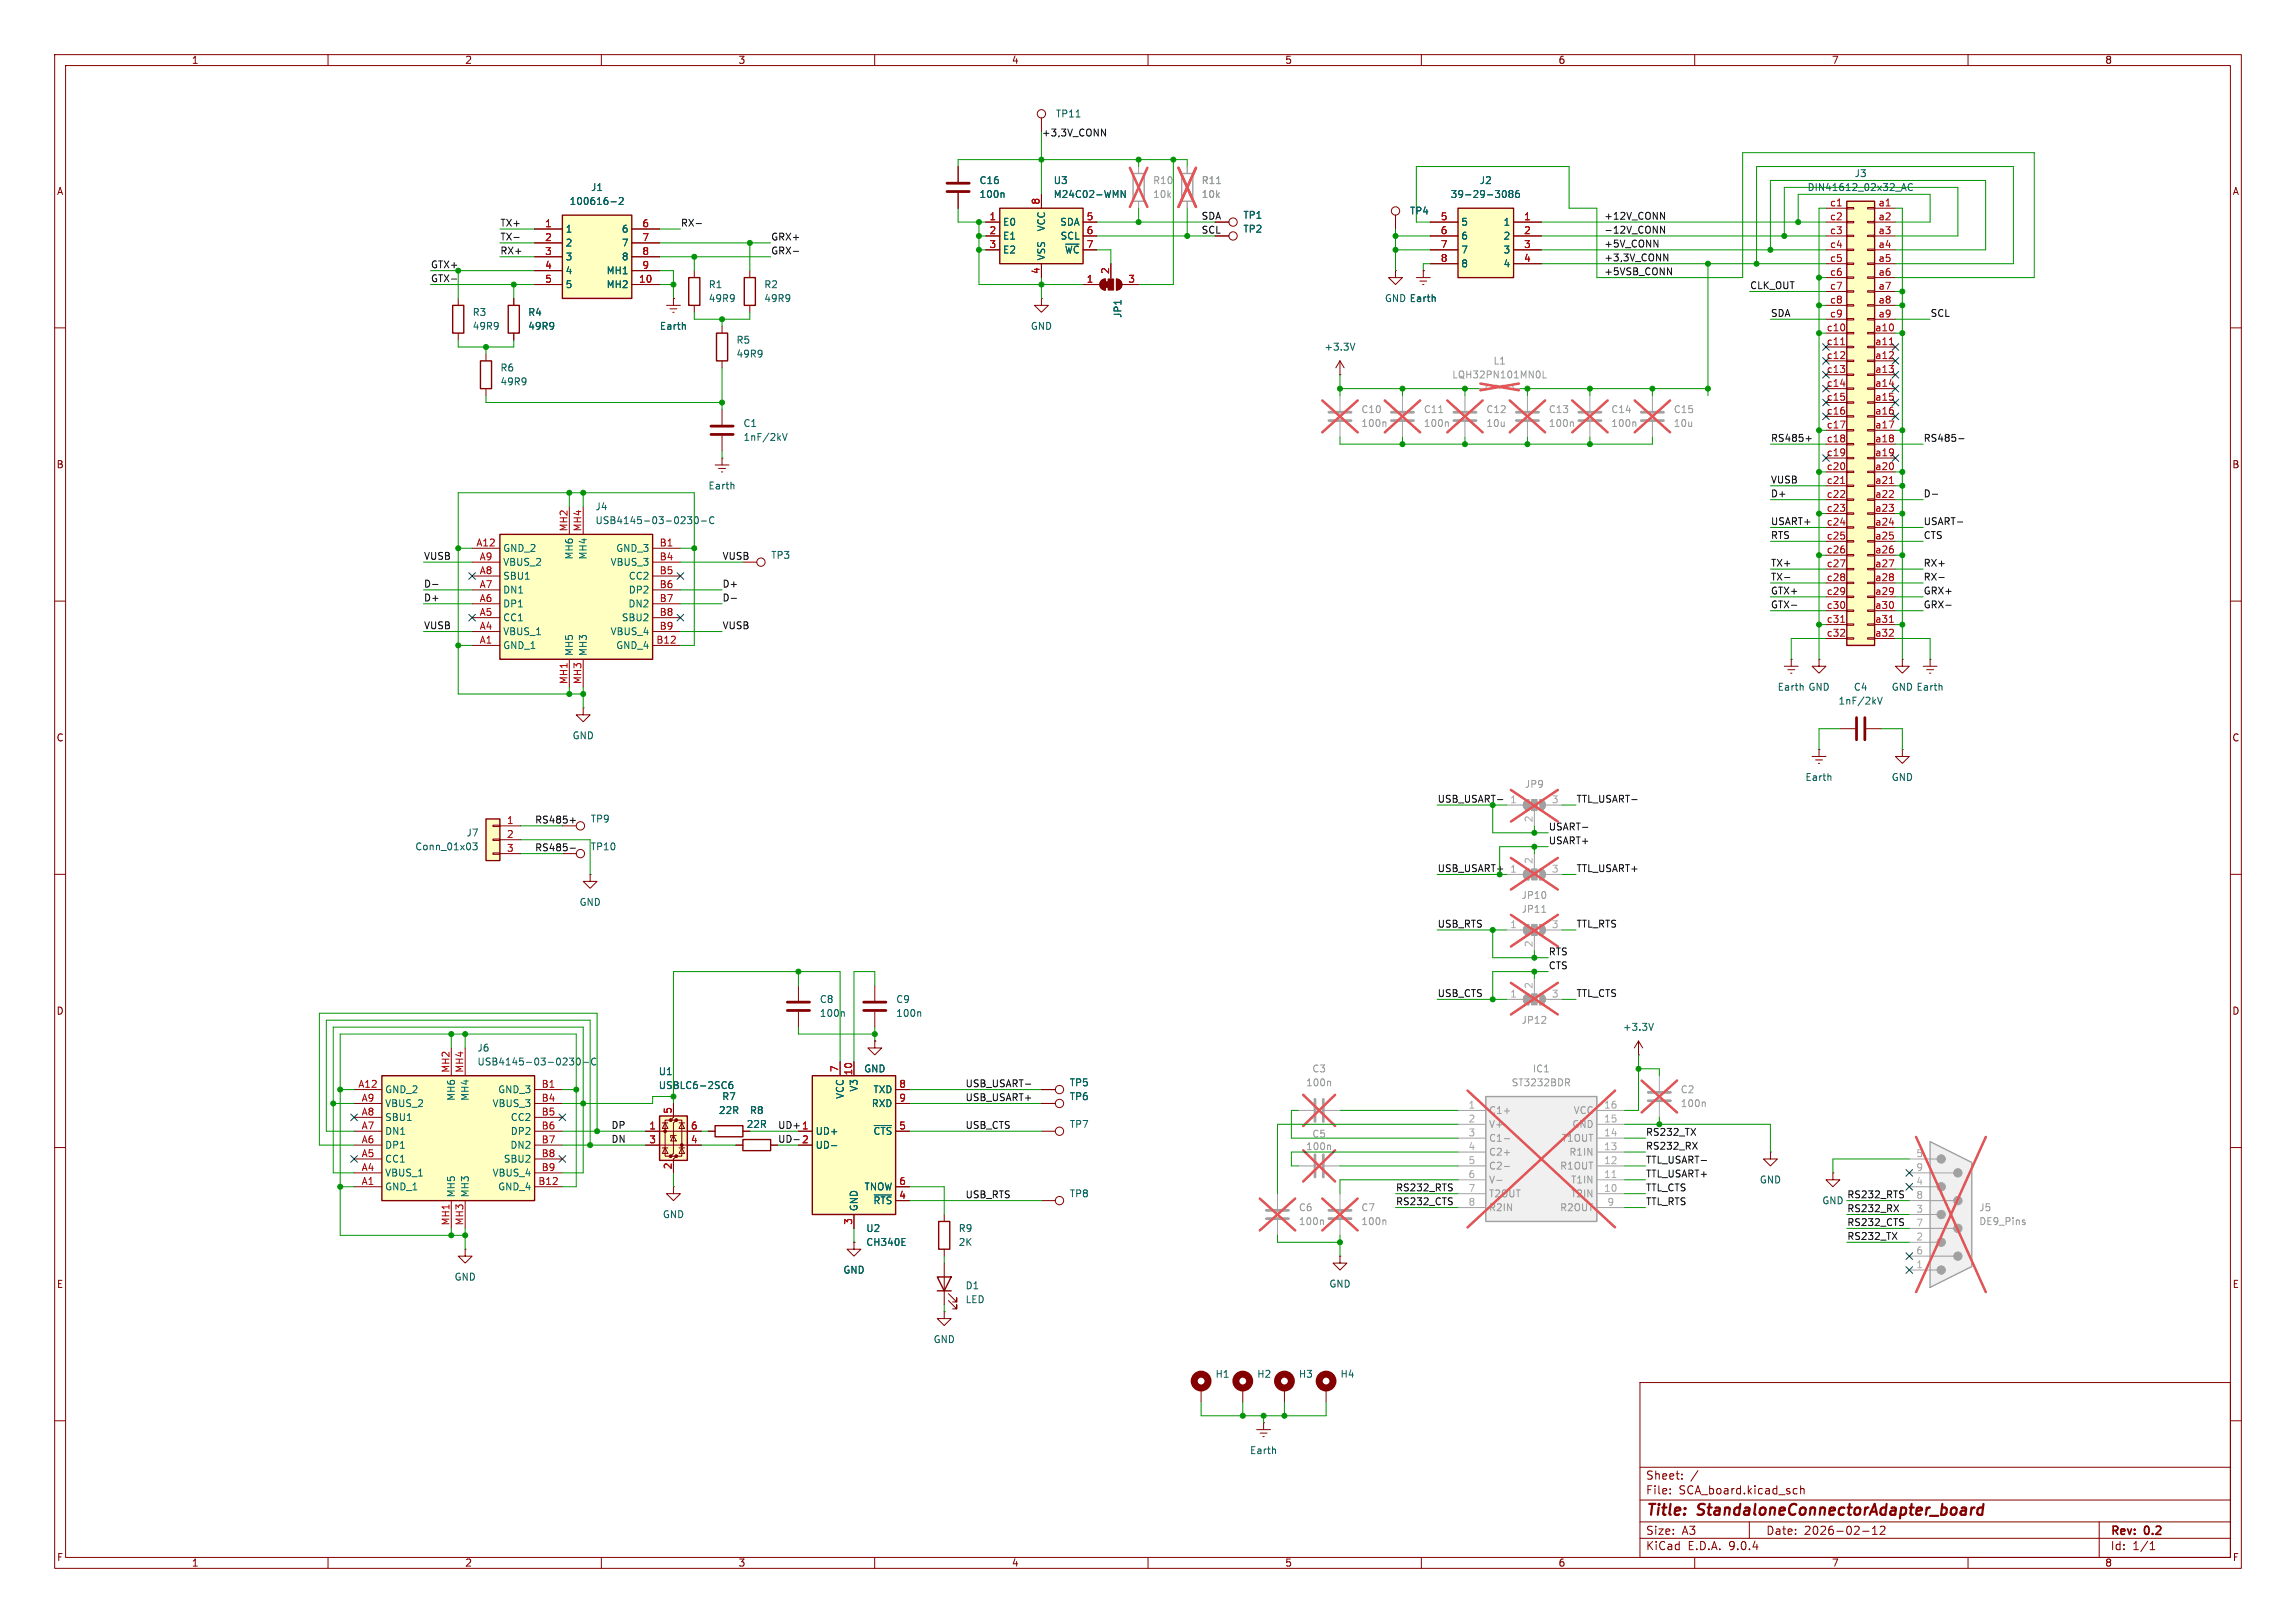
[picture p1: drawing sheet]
<svg xmlns="http://www.w3.org/2000/svg" width="420mm" height="297mm" viewBox="0 0 420 297" stroke-linecap="round" stroke-linejoin="round" font-family="sans-serif">
<defs><g id="words">
<g font-size="2.8" fill="#840000">
<text x="301" y="277.9">Title:</text>
<text x="310.6" y="277.9">StandaloneConnectorAdapter_board</text>
</g>
<g font-size="2.1" fill="#840000">
<text x="301" y="273.7">File:</text>
<text x="301" y="271">Sheet:</text>
<text x="307.1" y="273.7">SCA_board.kicad_sch</text>
<text x="301" y="281.1">Size:</text>
<text x="307.6" y="281.1">A3</text>
<text x="323" y="281.1">Date:</text>
<text x="330" y="281.1">2026-02-12</text>
<text x="386" y="281.3">Rev:</text>
<text x="392.4" y="281.3">0.2</text>
<text x="301" y="283.9">KiCad</text>
<text x="308.7" y="283.9">E.D.A.</text>
<text x="316.3" y="283.9">9.0.4</text>
<text x="386" y="283.9">Id:</text>
<text x="390.1" y="283.9">1/1</text>
</g>
<g font-size="1.8" fill="#840000">
<text x="35" y="11.9">1</text>
<text x="85" y="11.9">2</text>
<text x="135" y="11.9">3</text>
<text x="185" y="11.9">4</text>
<text x="235" y="11.9">5</text>
<text x="285" y="11.9">6</text>
<text x="335" y="11.9">7</text>
<text x="385" y="11.9">8</text>
<text x="10.3" y="35.9">A</text>
<text x="408.3" y="35.9">A</text>
<text x="10.3" y="85.9">B</text>
<text x="408.2" y="85.9">B</text>
<text x="10.3" y="135.9">C</text>
<text x="408.2" y="135.9">C</text>
<text x="10.3" y="185.9">D</text>
<text x="408.2" y="185.9">D</text>
<text x="10.3" y="235.9">E</text>
<text x="408.3" y="235.9">E</text>
<text x="10.3" y="285.9">F</text>
<text x="35" y="286.9">1</text>
<text x="85" y="286.9">2</text>
<text x="135" y="286.9">3</text>
<text x="185" y="286.9">4</text>
<text x="235" y="286.9">5</text>
<text x="285" y="286.9">6</text>
<text x="335" y="286.9">7</text>
<text x="385" y="286.9">8</text>
<text x="408.3" y="285.9">F</text>
</g>
<g font-size="1.8" fill="#006464">
<text x="193" y="21.7">TP11</text>
<text x="108" y="35.2">J1</text>
<text x="179.1" y="33.9">C16</text>
<text x="192.7" y="33.9">U3</text>
<text x="270.6" y="33.9">J2</text>
<text x="330.6" y="35.2">DIN41612_02x32_AC</text>
<text x="339.2" y="32.6">J3</text>
<text x="104.1" y="37.7">100616-2</text>
<text x="179.1" y="36.4">100n</text>
<text x="183.4" y="41.5">E0</text>
<text x="192.7" y="36.4">M24C02-WMN</text>
<text x="193.8" y="41.5">SDA</text>
<text x="227.3" y="40.2">TP1</text>
<text x="257.8" y="39.5">TP4</text>
<text x="265.3" y="36.4">39-29-3086</text>
<text x="267.2" y="41.5">5</text>
<text x="274.9" y="41.5">1</text>
<text x="103.4" y="42.8">1</text>
<text x="103.4" y="45.3">2</text>
<text x="103.4" y="47.9">3</text>
<text x="113.6" y="42.8">6</text>
<text x="113.6" y="45.3">7</text>
<text x="113.6" y="47.9">8</text>
<text x="183.4" y="44">E1</text>
<text x="183.4" y="46.6">E2</text>
<text x="191.4" y="47.8" transform="rotate(-90 191.4 47.8)">VSS</text>
<text x="191.4" y="42.4" transform="rotate(-90 191.4 42.4)">VCC</text>
<text x="193.9" y="44">SCL</text>
<text x="194.7" y="46.6">~{WC}</text>
<text x="227.3" y="42.8">TP2</text>
<text x="267.2" y="44">6</text>
<text x="267.2" y="46.6">7</text>
<text x="274.9" y="44">2</text>
<text x="274.9" y="46.6">3</text>
<text x="103.4" y="50.4">4</text>
<text x="103.4" y="52.9">5</text>
<text x="110.9" y="50.4">MH1</text>
<text x="110.9" y="52.9">MH2</text>
<text x="129.5" y="52.9">R1</text>
<text x="139.7" y="52.9">R2</text>
<text x="267.2" y="49.1">8</text>
<text x="274.9" y="49.1">4</text>
<text x="86.4" y="58">R3</text>
<text x="96.5" y="58">R4</text>
<text x="129.5" y="55.5">49R9</text>
<text x="139.7" y="55.5">49R9</text>
<text x="205.3" y="58.3" transform="rotate(-90 205.3 58.3)">JP1</text>
<text x="253.2" y="55.5">GND Earth</text>
<text x="257.8" y="55.5">Earth</text>
<text x="86.4" y="60.6">49R9</text>
<text x="96.5" y="60.6">49R9</text>
<text x="120.6" y="60.6">Earth</text>
<text x="134.6" y="63.1">R5</text>
<text x="134.6" y="65.6">49R9</text>
<text x="188.5" y="60.6">GND</text>
<text x="242.2" y="64.4">+3.3V</text>
<text x="91.4" y="68.2">R6</text>
<text x="91.4" y="70.7">49R9</text>
<text x="135.9" y="78.3">C1</text>
<text x="135.9" y="80.9">1nF/2kV</text>
<text x="129.5" y="89.8">Earth</text>
<text x="108.8" y="93.6">J4</text>
<text x="91.9" y="101.2">GND_2</text>
<text x="108.8" y="96.1">USB4145-03-0230-C</text>
<text x="112.6" y="101.2">GND_3</text>
<text x="91.9" y="106.3">SBU1</text>
<text x="91.9" y="103.7">VBUS_2</text>
<text x="105" y="102.5" transform="rotate(-90 105 102.5)">MH6</text>
<text x="107.5" y="102.5" transform="rotate(-90 107.5 102.5)">MH4</text>
<text x="111.6" y="103.7">VBUS_3</text>
<text x="114.9" y="106.3">CC2</text>
<text x="141" y="102.5">TP3</text>
<text x="91.9" y="113.9">CC1</text>
<text x="91.9" y="111.4">DP1</text>
<text x="91.9" y="108.8">DN1</text>
<text x="113.6" y="113.9">SBU2</text>
<text x="114.9" y="111.4">DN2</text>
<text x="114.9" y="108.8">DP2</text>
<text x="91.9" y="119">GND_1</text>
<text x="91.9" y="116.4">VBUS_1</text>
<text x="111.6" y="116.4">VBUS_4</text>
<text x="112.6" y="119">GND_4</text>
<text x="105" y="120.1" transform="rotate(-90 105 120.1)">MH5</text>
<text x="107.5" y="120.1" transform="rotate(-90 107.5 120.1)">MH3</text>
<text x="325.1" y="126.6">Earth</text>
<text x="330.7" y="126.6">GND</text>
<text x="336.2" y="129.1">1nF/2kV</text>
<text x="339" y="126.6">C4</text>
<text x="345.9" y="126.6">GND Earth</text>
<text x="104.6" y="135.5">GND</text>
<text x="330.2" y="143.1">Earth</text>
<text x="345.9" y="143.1">GND</text>
<text x="75.9" y="155.8">Conn_01x03</text>
<text x="85.2" y="153.3">J7</text>
<text x="108" y="150.7">TP9</text>
<text x="108" y="155.8">TP10</text>
<text x="105.9" y="166">GND</text>
<text x="149.9" y="183.7">C8</text>
<text x="163.8" y="183.7">C9</text>
<text x="149.9" y="186.3">100n</text>
<text x="163.8" y="186.3">100n</text>
<text x="296.8" y="188.8">+3.3V</text>
<text x="87.2" y="192.6">J6</text>
<text x="87.2" y="195.2">USB4145-03-0230-C</text>
<text x="120.4" y="197">U1</text>
<text x="158" y="196.4">GND</text>
<text x="70.4" y="202.8">VBUS_2</text>
<text x="70.4" y="200.3">GND_2</text>
<text x="83.4" y="201.6" transform="rotate(-90 83.4 201.6)">MH6</text>
<text x="86" y="201.6" transform="rotate(-90 86 201.6)">MH4</text>
<text x="90" y="202.8">VBUS_3</text>
<text x="91" y="200.3">GND_3</text>
<text x="120.4" y="199.5">USBLC6-2SC6</text>
<text x="132" y="201.5">R7</text>
<text x="154.5" y="201.2" transform="rotate(-90 154.5 201.2)">VCC</text>
<text x="157.1" y="199.9" transform="rotate(-90 157.1 199.9)">V3</text>
<text x="159.4" y="202.8">RXD</text>
<text x="159.7" y="200.3">TXD</text>
<text x="195.6" y="201.5">TP6</text>
<text x="195.6" y="199">TP5</text>
<text x="70.4" y="207.9">DN1</text>
<text x="70.4" y="205.3">SBU1</text>
<text x="93.3" y="207.9">DP2</text>
<text x="93.3" y="205.3">CC2</text>
<text x="131.4" y="204.1">22R</text>
<text x="136.5" y="206.6">22R</text>
<text x="137.1" y="204.1">R8</text>
<text x="149.1" y="207.9">UD+</text>
<text x="159.7" y="207.9">~{CTS}</text>
<text x="195.6" y="206.6">TP7</text>
<text x="70.4" y="215.5">VBUS_1</text>
<text x="70.4" y="213">CC1</text>
<text x="70.4" y="210.4">DP1</text>
<text x="90" y="215.5">VBUS_4</text>
<text x="92.1" y="213">SBU2</text>
<text x="93.3" y="210.4">DN2</text>
<text x="149.1" y="210.4">UD-</text>
<text x="70.4" y="218">GND_1</text>
<text x="83.4" y="219.2" transform="rotate(-90 83.4 219.2)">MH5</text>
<text x="86" y="219.2" transform="rotate(-90 86 219.2)">MH3</text>
<text x="91" y="218">GND_4</text>
<text x="157.1" y="221.7" transform="rotate(-90 157.1 221.7)">GND</text>
<text x="158" y="218">TNOW</text>
<text x="159.7" y="220.6">~{RTS}</text>
<text x="195.6" y="219.3">TP8</text>
<text x="321.8" y="216.8">GND</text>
<text x="333.2" y="220.6">GND</text>
<text x="121.2" y="223.1">GND</text>
<text x="158.4" y="225.7">U2</text>
<text x="175.3" y="225.7">R9</text>
<text x="154.2" y="233.3">GND</text>
<text x="158.4" y="228.2">CH340E</text>
<text x="175.3" y="228.2">2K</text>
<text x="83.1" y="234.5">GND</text>
<text x="176.5" y="236.1">D1</text>
<text x="176.5" y="238.7">LED</text>
<text x="243.1" y="235.8">GND</text>
<text x="170.7" y="246">GND</text>
<text x="222.3" y="252.3">H1</text>
<text x="229.9" y="252.3">H2</text>
<text x="237.5" y="252.3">H3</text>
<text x="245.1" y="252.3">H4</text>
<text x="228.6" y="266.3">Earth</text>
</g>
<g font-size="1.8" fill="#0f0f0f">
<text x="190.5" y="25.1">+3,3V_CONN</text>
<text x="91.4" y="41.6">TX+</text>
<text x="124.5" y="41.6">RX-</text>
<text x="219.7" y="40.3">SDA</text>
<text x="293.4" y="40.3">+12V_CONN</text>
<text x="91.4" y="46.6">RX+</text>
<text x="91.4" y="44.1">TX-</text>
<text x="141" y="44.1">GRX+</text>
<text x="141" y="46.6">GRX-</text>
<text x="219.7" y="42.8">SCL</text>
<text x="293.4" y="42.8">-12V_CONN</text>
<text x="293.4" y="45.4">+5V_CONN</text>
<text x="293.4" y="47.9">+3,3V_CONN</text>
<text x="78.7" y="49.2">GTX+</text>
<text x="78.7" y="51.7">GTX-</text>
<text x="293.4" y="50.5">+5VSB_CONN</text>
<text x="320" y="53">CLK_OUT</text>
<text x="323.8" y="58.1">SDA</text>
<text x="353.1" y="58.1">SCL</text>
<text x="323.8" y="80.9">RS485+</text>
<text x="351.8" y="80.9">RS485-</text>
<text x="323.8" y="88.6">VUSB</text>
<text x="323.8" y="91.1">D+</text>
<text x="351.8" y="91.1">D-</text>
<text x="323.8" y="98.7">RTS</text>
<text x="323.8" y="96.2">USART+</text>
<text x="351.8" y="98.7">CTS</text>
<text x="351.8" y="96.2">USART-</text>
<text x="77.5" y="107.6">D-</text>
<text x="77.5" y="102.5">VUSB</text>
<text x="132.1" y="107.6">D+</text>
<text x="132.1" y="102.5">VUSB</text>
<text x="323.8" y="103.8">TX+</text>
<text x="323.8" y="106.3">TX-</text>
<text x="351.8" y="106.3">RX-</text>
<text x="351.8" y="103.8">RX+</text>
<text x="77.5" y="110.1">D+</text>
<text x="132.1" y="110.1">D-</text>
<text x="323.8" y="111.4">GTX-</text>
<text x="323.8" y="108.9">GTX+</text>
<text x="351.8" y="111.4">GRX-</text>
<text x="351.8" y="108.9">GRX+</text>
<text x="77.5" y="115.2">VUSB</text>
<text x="132.1" y="115.2">VUSB</text>
<text x="288.3" y="147">TTL_USART-</text>
<text x="97.8" y="150.8">RS485+</text>
<text x="97.8" y="155.9">RS485-</text>
<text x="283.2" y="152.1">USART-</text>
<text x="283.2" y="154.6">USART+</text>
<text x="288.3" y="159.7">TTL_USART+</text>
<text x="262.9" y="169.8">USB_RTS</text>
<text x="288.3" y="169.8">TTL_RTS</text>
<text x="283.2" y="174.9">RTS</text>
<text x="283.2" y="177.5">CTS</text>
<text x="262.9" y="182.5">USB_CTS</text>
<text x="288.3" y="182.5">TTL_CTS</text>
<text x="176.5" y="199">USB_USART-</text>
<text x="176.5" y="201.6">USB_USART+</text>
<text x="111.8" y="206.7">DP</text>
<text x="111.8" y="209.2">DN</text>
<text x="142.2" y="206.7">UD+ 1</text>
<text x="142.2" y="209.2">UD- 2</text>
<text x="176.5" y="206.7">USB_CTS</text>
<text x="301" y="207.9">RS232_TX</text>
<text x="301" y="210.5">RS232_RX</text>
<text x="301" y="215.6">TTL_USART+</text>
<text x="301" y="213">TTL_USART-</text>
<text x="176.5" y="219.4">USB_RTS</text>
<text x="255.3" y="220.6">RS232_CTS</text>
<text x="255.3" y="218.1">RS232_RTS</text>
<text x="301" y="220.6">TTL_RTS</text>
<text x="301" y="218.1">TTL_CTS</text>
<text x="337.8" y="221.9">RS232_RX</text>
<text x="337.8" y="219.4">RS232_RTS</text>
<text x="337.8" y="224.4">RS232_CTS</text>
<text x="337.8" y="227">RS232_TX</text>
</g>
<g font-size="1.8" fill="#989898">
<text x="210.8" y="33.9">R10</text>
<text x="219.7" y="33.9">R11</text>
<text x="210.8" y="36.4">10k</text>
<text x="219.7" y="36.4">10k</text>
<text x="265.5" y="69.4">LQH32PN101MN0L</text>
<text x="273.1" y="66.9">L1</text>
<text x="248.9" y="75.8">C10</text>
<text x="260.4" y="75.8">C11</text>
<text x="271.8" y="75.8">C12</text>
<text x="283.2" y="75.8">C13</text>
<text x="294.6" y="75.8">C14</text>
<text x="306.1" y="75.8">C15</text>
<text x="248.9" y="78.3">100n</text>
<text x="260.4" y="78.3">100n</text>
<text x="271.8" y="78.3">10u</text>
<text x="283.2" y="78.3">100n</text>
<text x="294.6" y="78.3">100n</text>
<text x="306.1" y="78.3">10u</text>
<text x="278.8" y="144.4">JP9</text>
<text x="278.2" y="164.7">JP10</text>
<text x="278.2" y="167.2">JP11</text>
<text x="278.2" y="187.6">JP12</text>
<text x="240" y="196.4">C3</text>
<text x="280.3" y="196.4">IC1</text>
<text x="238.8" y="199">100n</text>
<text x="276.4" y="199">ST3232BDR</text>
<text x="307.3" y="200.3">C2</text>
<text x="307.3" y="202.8">100n</text>
<text x="240" y="208.4">C5</text>
<text x="272.3" y="204.1">C1+</text>
<text x="272.3" y="206.6">V+</text>
<text x="272.3" y="209.1">C1-</text>
<text x="285.6" y="209.1">T1OUT</text>
<text x="287.5" y="206.6">GND</text>
<text x="287.8" y="204.1">VCC</text>
<text x="238.8" y="210.7">100n</text>
<text x="272.3" y="211.7">C2+</text>
<text x="272.3" y="214.2">C2-</text>
<text x="285.3" y="214.2">R1OUT</text>
<text x="287" y="211.7">R1IN</text>
<text x="237.5" y="221.8">C6</text>
<text x="248.9" y="221.8">C7</text>
<text x="272.3" y="216.8">V-</text>
<text x="272.3" y="219.3">T2OUT</text>
<text x="272.3" y="221.8">R2IN</text>
<text x="285.3" y="221.8">R2OUT</text>
<text x="287.3" y="216.8">T1IN</text>
<text x="287.3" y="219.3">T2IN</text>
<text x="362" y="221.8">J5</text>
<text x="237.5" y="224.4">100n</text>
<text x="248.9" y="224.4">100n</text>
<text x="362" y="224.4">DE9_Pins</text>
</g>
<g font-size="1.8" fill="#a90000">
<text x="99.6" y="41.7">1</text>
<text x="117.4" y="41.7">6</text>
<text x="180.9" y="40.4">1</text>
<text x="190.2" y="37.5" transform="rotate(-90 190.2 37.5)">8</text>
<text x="198.7" y="40.4">5</text>
<text x="263.5" y="40.4">5</text>
<text x="278.7" y="40.4">1</text>
<text x="334.7" y="37.8">c1</text>
<text x="334.7" y="40.4">c2</text>
<text x="343.5" y="37.8">a1</text>
<text x="343.5" y="40.4">a2</text>
<text x="99.6" y="44.2">2</text>
<text x="99.6" y="46.7">3</text>
<text x="117.4" y="44.2">7</text>
<text x="117.4" y="46.7">8</text>
<text x="180.9" y="42.9">2</text>
<text x="180.9" y="45.5">3</text>
<text x="198.7" y="42.9">6</text>
<text x="198.7" y="45.5">7</text>
<text x="263.5" y="42.9">6</text>
<text x="263.5" y="45.5">7</text>
<text x="278.7" y="42.9">2</text>
<text x="278.7" y="45.5">3</text>
<text x="334.7" y="42.9">c3</text>
<text x="334.7" y="45.5">c4</text>
<text x="343.5" y="42.9">a3</text>
<text x="343.5" y="45.5">a4</text>
<text x="99.6" y="49.3">4</text>
<text x="99.6" y="51.8">5</text>
<text x="116.8" y="51.8">10</text>
<text x="117.4" y="49.3">9</text>
<text x="190.2" y="50.2" transform="rotate(-90 190.2 50.2)">4</text>
<text x="198.7" y="51.8">1</text>
<text x="202.9" y="50.2" transform="rotate(-90 202.9 50.2)">2</text>
<text x="206.3" y="51.8">3</text>
<text x="263.5" y="48">8</text>
<text x="278.7" y="48">4</text>
<text x="334.7" y="48">c5</text>
<text x="334.7" y="50.5">c6</text>
<text x="334.7" y="53.1">c7</text>
<text x="343.5" y="48">a5</text>
<text x="343.5" y="50.5">a6</text>
<text x="343.5" y="53.1">a7</text>
<text x="334.7" y="55.6">c8</text>
<text x="334.7" y="58.2">c9</text>
<text x="343.5" y="55.6">a8</text>
<text x="343.5" y="58.2">a9</text>
<text x="334.1" y="60.7">c10</text>
<text x="334.1" y="63.2">c11</text>
<text x="334.1" y="65.8">c12</text>
<text x="342.9" y="60.7">a10</text>
<text x="342.9" y="63.2">a11</text>
<text x="342.9" y="65.8">a12</text>
<text x="334.1" y="68.3">c13</text>
<text x="334.1" y="70.9">c14</text>
<text x="342.9" y="68.3">a13</text>
<text x="342.9" y="70.9">a14</text>
<text x="334.1" y="73.4">c15</text>
<text x="334.1" y="75.9">c16</text>
<text x="342.9" y="73.4">a15</text>
<text x="342.9" y="75.9">a16</text>
<text x="334.1" y="78.5">c17</text>
<text x="334.1" y="81">c18</text>
<text x="334.1" y="83.6">c19</text>
<text x="342.9" y="78.5">a17</text>
<text x="342.9" y="81">a18</text>
<text x="342.9" y="83.6">a19</text>
<text x="334.1" y="86.1">c20</text>
<text x="334.1" y="88.6">c21</text>
<text x="342.9" y="86.1">a20</text>
<text x="342.9" y="88.6">a21</text>
<text x="334.1" y="91.2">c22</text>
<text x="334.1" y="93.7">c23</text>
<text x="342.9" y="91.2">a22</text>
<text x="342.9" y="93.7">a23</text>
<text x="87" y="100.1">A12</text>
<text x="103.9" y="97.3" transform="rotate(-90 103.9 97.3)">MH2</text>
<text x="106.4" y="97.3" transform="rotate(-90 106.4 97.3)">MH4</text>
<text x="120.6" y="100.1">B1</text>
<text x="334.1" y="96.3">c24</text>
<text x="334.1" y="98.8">c25</text>
<text x="334.1" y="101.3">c26</text>
<text x="342.9" y="96.3">a24</text>
<text x="342.9" y="98.8">a25</text>
<text x="342.9" y="101.3">a26</text>
<text x="87.6" y="107.7">A7</text>
<text x="87.6" y="105.2">A8</text>
<text x="87.6" y="102.6">A9</text>
<text x="120.6" y="107.7">B6</text>
<text x="120.6" y="105.2">B5</text>
<text x="120.6" y="102.6">B4</text>
<text x="334.1" y="103.9">c27</text>
<text x="334.1" y="106.4">c28</text>
<text x="342.9" y="103.9">a27</text>
<text x="342.9" y="106.4">a28</text>
<text x="87.6" y="112.8">A5</text>
<text x="87.6" y="110.2">A6</text>
<text x="120.6" y="112.8">B8</text>
<text x="120.6" y="110.2">B7</text>
<text x="334.1" y="109">c29</text>
<text x="334.1" y="111.5">c30</text>
<text x="342.9" y="109">a29</text>
<text x="342.9" y="111.5">a30</text>
<text x="87.6" y="117.9">A1</text>
<text x="87.6" y="115.3">A4</text>
<text x="120" y="117.9">B12</text>
<text x="120.6" y="115.3">B9</text>
<text x="334.1" y="114">c31</text>
<text x="334.1" y="116.6">c32</text>
<text x="342.9" y="114">a31</text>
<text x="342.9" y="116.6">a32</text>
<text x="103.9" y="125.3" transform="rotate(-90 103.9 125.3)">MH1</text>
<text x="106.4" y="125.3" transform="rotate(-90 106.4 125.3)">MH3</text>
<text x="92.6" y="150.9">1</text>
<text x="92.6" y="153.4">2</text>
<text x="92.6" y="156">3</text>
<text x="82.3" y="196.4" transform="rotate(-90 82.3 196.4)">MH2</text>
<text x="84.8" y="196.4" transform="rotate(-90 84.8 196.4)">MH4</text>
<text x="153.4" y="196.3" transform="rotate(-90 153.4 196.3)">7</text>
<text x="156" y="196.9" transform="rotate(-90 156 196.9)">10</text>
<text x="65.5" y="199.1">A12</text>
<text x="66.1" y="201.7">A9</text>
<text x="99" y="201.7">B4</text>
<text x="99" y="199.1">B1</text>
<text x="122.9" y="203.9" transform="rotate(-90 122.9 203.9)">5</text>
<text x="164.4" y="199.1">8</text>
<text x="164.4" y="201.7">9</text>
<text x="66.1" y="209.3">A6</text>
<text x="66.1" y="206.8">A7</text>
<text x="66.1" y="204.2">A8</text>
<text x="99" y="209.3">B7</text>
<text x="99" y="206.8">B6</text>
<text x="99" y="204.2">B5</text>
<text x="118.7" y="206.8">1</text>
<text x="118.7" y="209.3">3</text>
<text x="126.3" y="206.8">6</text>
<text x="126.3" y="209.3">4</text>
<text x="146.6" y="206.8">1</text>
<text x="146.6" y="209.3">2</text>
<text x="164.4" y="206.8">5</text>
<text x="66.1" y="214.4">A4</text>
<text x="66.1" y="211.8">A5</text>
<text x="99" y="214.4">B9</text>
<text x="99" y="211.8">B8</text>
<text x="122.9" y="214.1" transform="rotate(-90 122.9 214.1)">2</text>
<text x="66.1" y="216.9">A1</text>
<text x="98.4" y="216.9">B12</text>
<text x="164.4" y="216.9">6</text>
<text x="164.4" y="219.5">4</text>
<text x="82.3" y="224.3" transform="rotate(-90 82.3 224.3)">MH1</text>
<text x="84.8" y="224.3" transform="rotate(-90 84.8 224.3)">MH3</text>
<text x="156" y="224.2" transform="rotate(-90 156 224.2)">3</text>
</g>
<g font-size="1.8" fill="#009600">
<text x="262.9" y="147">USB_USART-</text>
<text x="262.9" y="159.7">USB_USART+</text>
</g>
<g font-size="1.8" fill="#aaa">
<text x="276.2" y="147.1">1</text>
<text x="283.8" y="147.1">3</text>
<text x="280.4" y="150.6" transform="rotate(-90 280.4 150.6)">2</text>
<text x="276.2" y="159.8">1</text>
<text x="280.4" y="158.2" transform="rotate(-90 280.4 158.2)">2</text>
<text x="283.8" y="159.8">3</text>
<text x="276.2" y="169.9">1</text>
<text x="280.4" y="173.4" transform="rotate(-90 280.4 173.4)">2</text>
<text x="283.8" y="169.9">3</text>
<text x="276.2" y="182.6">1</text>
<text x="280.4" y="181" transform="rotate(-90 280.4 181)">2</text>
<text x="283.8" y="182.6">3</text>
<text x="268.5" y="202.9">1</text>
<text x="293.3" y="202.9">16</text>
<text x="268.5" y="205.5">2</text>
<text x="268.5" y="208">3</text>
<text x="293.3" y="205.5">15</text>
<text x="293.3" y="208">14</text>
<text x="268.5" y="210.6">4</text>
<text x="268.5" y="213.1">5</text>
<text x="268.5" y="215.6">6</text>
<text x="293.3" y="210.6">13</text>
<text x="293.3" y="213.1">12</text>
<text x="293.3" y="215.6">11</text>
<text x="350.4" y="211.8">5</text>
<text x="350.4" y="214.4">9</text>
<text x="268.5" y="218.2">7</text>
<text x="268.5" y="220.7">8</text>
<text x="293.3" y="218.2">10</text>
<text x="293.9" y="220.7">9</text>
<text x="350.4" y="216.9">4</text>
<text x="350.4" y="219.5">8</text>
<text x="350.4" y="222">3</text>
<text x="350.4" y="224.5">7</text>
<text x="350.4" y="227.1">2</text>
<text x="350.4" y="229.6">6</text>
<text x="350.4" y="232.2">1</text>
</g>
</g></defs>
<g fill="none" stroke="#840000" stroke-width=".18">
<path d="M10 10h400v277h-400zM12 12h396v273h-396zM60 10v2M110 10v2M160 10v2M210 10v2M260 10v2M310 10v2M360 10v2M259.1 50.8h2.5M259.7 51.4h1.3M260.2 52.1h.3"/>
<path d="M260.3 49.5h.1M260.3 49.5v1.3M10 60h2M245.1 68.6h.1M245.1 66l-.8 1.3M245.1 66l.8 1.3M245.1 66v2.6M408 60h2M10 110h2M408 110h2M331.5 138.4h2.5M332.1 139.1h1.3"/>
<path d="M332.6 139.7h.3M332.7 120.7v1.2h1.3l-1.3 1.3-1.2-1.3h1.2M332.7 120.7h.1M332.7 137.2h.1M332.7 137.2v1.2M336.5 133.4h2.8M341.4 133.4h2.8M348 137.2v1.2h1.2l-1.2 1.3-1.3-1.3h1.3M348 137.2h.1M348 120.7v1.2h-1.3l1.3 1.3 1.2-1.3h-1.2M348 120.7h.1M351.8 121.9h2.5"/>
<path d="M352.4 122.6h1.3M352.9 123.2h.3M353.1 120.7h.1M353.1 120.7v1.2M10 160h2M408 160h2M10 210h2M129.5 207h1.3M134.6 209.6h1.3M135.9 207h1.3M141 209.6h1.2M408 210h2"/>
<path d="M245.1 229.9v1.2h1.3l-1.3 1.3-1.3-1.3h1.3M245.1 229.9h.1M234.9 254v2.5M242.6 254v2.5M300 253h108v32h-108zM10 260h2M300 278.5h108M300 274.5h108M300 268.5h108M305.5 273.2v.2M305.5 272.5v.1M307.7 270.5v.2"/>
<path d="M307.7 269.8v.1M310.6 269.1l-1.3 1.9M320 278.5v3M328.3 272.4l.4 .1M328.7 273.3l-.4 .1M329.4 272.5l.2-.1 .3 .1 .1 .9M329.4 271.9v1.5M342.5 279.7l.4-.4v1.5M344.7 279.4v.5l-.8 .9h.9M384 278.5v6.5M408 260h2M60 285v2"/>
<path d="M110 285v2M160 285v2M210 285v2M260 285v2M300 281.5h108M310 285v2M340.7 280.2h1.2M342.5 280.8h.9M360 285v2M393.3 283.6h.9M393.3 282.5l.4-.4v1.5"/>
</g>
<path d="M360.6 275.9l-.1 1.3M361.2 275.9l-.4 .1-.2 .3M362.7 276a.66 .66 0 0 0-1 .3v.5l.1 .3 .2 .1 .6-.1M362.8 275.2l-.2 2" fill="none" stroke="#840000" stroke-width=".4"/>
<path d="M262.5 54.4v.8M247.8 62.8l-.4 1.3M343.4 127.6l.5 1.2 .4-1.2M355.2 125.5v.8M334.9 142v.8" fill="none" stroke="#006464" stroke-width=".18"/>
<path d="M243.1 75.4h4M243.1 77h4M254.5 75.4h4.1M254.5 77h4.1M288.8 75.4h4.1M288.8 77h4.1M301.5 199.9h4.1M301.5 201.4h4.1M231.6 223h4.1M231.6 221.5h4.1" fill="none" stroke="#a1a1a1" stroke-width=".51"/>
<path d="M245.1 72.4v2.8M245.1 77.2v2.8M256.5 72.4v2.8M256.5 77.2v2.8M290.8 72.4v2.8M290.8 77.2v2.8M303.5 196.9v2.7M233.7 218.4v2.8M303.5 201.7v2.8M233.7 223.3v2.8" fill="none" stroke="#a1a1a1" stroke-width=".18"/>
<path d="M253.3 77.2l.2 .2v.6M263.2 75.5h.7M264.8 77.2l.1 .2v.6M299 77.2l.2 .2v.6M311.7 201.7l.2 .1v.7M241.9 223.3l.2 .1v.7" fill="none" stroke="#989898" stroke-width=".18"/>
<path d="M241.9 73.3l6.4 5.8M248.3 73.3l-6.4 5.8M253.3 73.3l6.5 5.8M259.8 73.3l-6.5 5.8M287.6 73.3l6.5 5.8M294.1 73.3l-6.5 5.8M300.3 197.7l6.5 5.9M306.8 197.7l-6.5 5.9M230.4 219.3l6.5 5.9M236.9 219.3l-6.5 5.9" fill="none" stroke="#e65255" stroke-width=".46"/>
<path d="M130.8 206h5.1v2h-5.1zM135.9 208.5h5.1v2.1h-5.1z" fill="none" stroke="#840000" stroke-width=".25"/>
<g fill="none" stroke="#840000" stroke-width="1.3">
<circle cx="234.9" cy="252.7" r="1.27"/>
<circle cx="242.6" cy="252.7" r="1.27"/>
</g>
<path d="M339.6 131.3v4.1M341.1 131.3v4.1" fill="none" stroke="#840000" stroke-width=".51"/>
<path d="M353.1 208.9l7.6 3.8v19.1l-7.6 3.8z" fill="#f0f0f0"/>
<path d="M302.3 72.4v2.8M302.3 77.2v2.8M349.2 212.1h5.1M349.2 214.6h8.2M349.2 217.2h5.1M349.2 219.7h8.2M349.2 222.2h5.1M349.2 224.8h8.2M349.2 227.3h5.1M349.2 229.9h8.2M349.2 232.4h5.1" fill="none" stroke="#a1a1a1" stroke-width=".18"/>
<path d="M353.1 208.9l7.6 3.8v19.1l-7.6 3.8z" fill="none" stroke="#a1a1a1" stroke-width=".25"/>
<g fill="#a1a1a1" stroke="#a1a1a1" stroke-width=".18">
<circle cx="355.1" cy="212.1" r=".76"/>
<circle cx="355.1" cy="217.2" r=".76"/>
<circle cx="355.1" cy="222.2" r=".76"/>
<circle cx="355.1" cy="227.3" r=".76"/>
<circle cx="355.1" cy="232.4" r=".76"/>
<circle cx="358.1" cy="214.6" r=".76"/>
<circle cx="358.1" cy="219.7" r=".76"/>
<circle cx="358.1" cy="224.8" r=".76"/>
<circle cx="358.1" cy="229.9" r=".76"/>
</g>
<path d="M370.3 223.7l.2 .2-.2 .2M370.3 223.3h.1" fill="none" stroke="#989898" stroke-width=".18"/>
<path d="M299 73.3l6.5 5.8M305.5 73.3l-6.5 5.8M350.5 208.1l12.7 28.3M363.2 208.1l-12.7 28.3" fill="none" stroke="#e65255" stroke-width=".46"/>
<path d="M300.2 75.4h4.1M300.2 77h4.1" fill="none" stroke="#a1a1a1" stroke-width=".51"/>
<g fill="none" stroke="#840000" stroke-width="1.3">
<circle cx="219.7" cy="252.7" r="1.27"/>
<circle cx="227.3" cy="252.7" r="1.27"/>
</g>
<path d="M219.7 254v2.5M227.3 254v2.5M229.9 261.6h2.5M230.5 262.3h1.3M231 262.9h.3M231.1 260.3h.1M231.1 260.3v1.3" fill="none" stroke="#840000" stroke-width=".18"/>
<path d="M233.3 265.2v.8" fill="none" stroke="#006464" stroke-width=".18"/>
<path d="M120.6 204.2h5.1v8.1h-5.1z" fill="#ffffc2"/>
<g fill="#840000" stroke="#840000" stroke-width=".18">
<circle cx="121.7" cy="207" r=".25"/>
<circle cx="122.7" cy="205" r=".25"/>
<circle cx="122.7" cy="211.6" r=".25"/>
<circle cx="123.7" cy="205" r=".25"/>
<circle cx="123.7" cy="211.6" r=".25"/>
<circle cx="124.7" cy="209.5" r=".25"/>
</g>
<g fill="none" stroke="#840000" stroke-width=".18">
<path d="M255.3 49.5v1.3h-1.3l1.3 1.3 1.2-1.3h-1.2M255.3 49.5h.1M160 180.3v2.8M160 185.2v2.8M118.1 207h10.2M118.1 209.6h10.2M121.2 210.1h1M121.2 205.5h1M121.7 205.5l.5 1h-1zM121.7 210.1l.5 1h-1zM122.7 205h-1v6.6h1M123.2 201.9v2.6l-.5 .5h1l-.5 .5v5.6l-.5 .5h1l-.5 .5v2.5"/>
<path d="M123.2 207.8l.5 1h-1zM123.7 207.8h-1v.4M123.7 205h1v6.6h-1M124.2 210.1h1M124.2 205.5h1M124.7 205.5l.5 1h-1zM124.7 210.1l.5 1h-1zM190.5 207h2.5M190.5 219.7h2.5M156.2 227.3v1.3h1.3l-1.3 1.3-1.3-1.3h1.3M156.2 227.3h.1M172.7 222.2v1.3"/>
<path d="M172.7 228.6v1.3M172.7 231.1v7.7M173.5 238l1.5 1.5v-.7v.7h-.8M173.5 236.7l1.5 1.6v-.8v.8h-.8M172.7 240v1.3h1.3l-1.3 1.3-1.3-1.3h1.3M172.7 240h.1"/>
<circle cx="193.8" cy="207" r=".76"/>
<circle cx="193.8" cy="219.7" r=".76"/>
</g>
<path d="M120.6 204.2h5.1v8.1h-5.1zM171.4 233.7h2.6l-1.3 2.5zM171.4 236.2h2.6M171.7 223.5h2v5.1h-2z" fill="none" stroke="#840000" stroke-width=".25"/>
<path d="M133.9 197.9l-.3 .1a.86 .86 0 0 0 0 1.2l.4-.1 .1-.4-.3-.3h-.2l-.3 .3M168.2 185.2l.2 .1v.7" fill="none" stroke="#006464" stroke-width=".18"/>
<path d="M158 184.9h4.1M158 183.4h4.1" fill="none" stroke="#840000" stroke-width=".51"/>
<path d="M265.9 75.4h4.1M265.9 77h4.1M240.5 201.2v4M240.5 211.3v4.1M242.1 201.2v4M242.1 211.3v4.1" fill="none" stroke="#a1a1a1" stroke-width=".51"/>
<path d="M268 72.4v2.8M268 77.2v2.8M237.5 203.2h2.8M237.5 213.4h2.8M242.3 203.2h2.8M242.3 213.4h2.8" fill="none" stroke="#a1a1a1" stroke-width=".18"/>
<path d="M243.2 197.9l.2 .1v.7M243.2 209.5l.2 .2v.7" fill="none" stroke="#989898" stroke-width=".18"/>
<path d="M264.7 73.3l6.5 5.8M271.2 73.3l-6.5 5.8M238.4 200.3l5.8 5.8M238.4 210.5l5.8 5.7M244.2 200.3l-5.8 5.8M244.2 210.5l-5.8 5.7" fill="none" stroke="#e65255" stroke-width=".46"/>
<path d="M88.9 149.9h2.5v7.6h-2.5z" fill="#ffffc2"/>
<path d="M88.9 149.9h2.5v7.6h-2.5z" fill="none" stroke="#840000" stroke-width=".25"/>
<g fill="none" stroke="#840000" stroke-width=".18">
<path d="M255.3 39.4v2.5M326.4 121.9h2.5M327 122.6h1.3M327.5 123.2h.3M327.7 120.7h.1M327.7 120.7v1.2M90.2 151h1.2v.3h-1.2zM90.2 153.5h1.2v.3h-1.2zM90.2 156.1h1.2v.2h-1.2zM91.4 151.1h3.8M91.4 153.7h3.8M91.4 156.2h3.8"/>
<path d="M146 180.3v2.8M146 185.2v2.8M123.2 217.2v1.2h1.3l-1.3 1.3-1.3-1.3h1.3M123.2 217.2h.1M85.1 228.6v1.3h1.3l-1.3 1.2-1.3-1.2h1.3M85.1 228.6h.1"/>
<circle cx="255.3" cy="38.6" r=".76"/>
</g>
<path d="M329.8 125.5v.8M86.5 154.2h.8l-.4 .5 .3 .2v.5l-.2 .1-.5-.1M154.3 185.2l.1 .1v.7" fill="none" stroke="#006464" stroke-width=".18"/>
<path d="M277.4 75.4h4M277.4 77h4" fill="none" stroke="#a1a1a1" stroke-width=".51"/>
<path d="M279.4 72.4v2.8M279.4 77.2v2.8" fill="none" stroke="#a1a1a1" stroke-width=".18"/>
<path d="M287.6 77.2l.2 .2v.6" fill="none" stroke="#989898" stroke-width=".18"/>
<path d="M276.2 73.3l6.4 5.8M282.6 73.3l-6.4 5.8" fill="none" stroke="#e65255" stroke-width=".46"/>
<path d="M144 184.9h4.1M144 183.4h4.1" fill="none" stroke="#840000" stroke-width=".51"/>
<path d="M69.8 196.9h28v22.8h-28z" fill="#ffffc2"/>
<path d="M69.8 196.9h28v22.8h-28z" fill="none" stroke="#840000" stroke-width=".25"/>
<g fill="none" stroke="#840000" stroke-width=".18">
<path d="M102.9 151.1h2.5M102.9 156.2h2.5M107.9 160v1.3h1.3l-1.3 1.3-1.2-1.3h1.2M107.9 160h.1M64.8 199.4h5M82.5 191.8v5.1M85.1 191.8v5.1M97.8 199.4h5.1M64.8 217.2h5M64.8 214.6h5M64.8 212.1h5M64.8 209.6h5"/>
<path d="M64.8 207h5M64.8 204.5h5M64.8 201.9h5M82.5 219.7v5.1M85.1 219.7v5.1M97.8 217.2h5.1M97.8 214.6h5.1M97.8 212.1h5.1M97.8 209.6h5.1M97.8 207h5.1M97.8 204.5h5.1M97.8 201.9h5.1"/>
<circle cx="106.2" cy="156.2" r=".76"/>
<circle cx="106.2" cy="151.1" r=".76"/>
</g>
<path d="M104.2 193.6h.7l-.4 .5 .4 .1v.6l-.2 .1-.5-.1M105.5 193.7l.2-.1a.68 .68 0 0 1 .5 .7 .68 .68 0 0 1-.5 .6l-.3-.5zM106.7 194.4h1M109 193.7a.6 .6 0 0 0-.8 .5 .6 .6 0 0 0 .6 .7l.2-.1" fill="none" stroke="#006464" stroke-width=".18"/>
<path d="M266.7 38.1h10.2v12.7h-10.2z" fill="#ffffc2"/>
<path d="M266.7 38.1h10.2v12.7h-10.2z" fill="none" stroke="#840000" stroke-width=".25"/>
<path d="M261.6 40.6h5.1M261.6 43.2h5.1M261.6 45.7h5.1M261.6 48.3h5.1M276.9 40.6h5M276.9 43.2h5M276.9 45.7h5M276.9 48.3h5" fill="none" stroke="#840000" stroke-width=".18"/>
<path d="M274.9 35.1l.2-.2a.68 .68 0 0 1 .4 .6 .68 .68 0 0 1-.4 .6l-.2-.2M276.3 35.4l-.3-.2 .3-.3h.2l.2 .2-.2 .3M276.3 35.4l-.3 .3 .1 .3 .2 .1h.3l.1-.2v-.2l-.2-.3M276.3 35.4h.2M277.8 34.9h-.3a.86 .86 0 0 0 0 1.2l.4-.1v-.4l-.2-.2h-.4l-.1 .2" fill="none" stroke="#006464" stroke-width=".18"/>
<path d="M148.6 196.9h15.2v25.3h-15.2z" fill="#ffffc2"/>
<path d="M148.6 196.9h15.2v25.3h-15.2z" fill="none" stroke="#840000" stroke-width=".25"/>
<g fill="none" stroke="#840000" stroke-width=".18">
<path d="M153.7 194.3v2.6M156.2 194.3v2.6M160 190.5v1.3h1.3l-1.3 1.2-1.3-1.2h1.3M160 190.5h.1M163.8 199.4h2.6M190.5 199.4h2.5M146 207h2.6M146 209.6h2.6M163.8 207h2.6M163.8 201.9h2.6M163.8 217.2h2.6M163.8 219.7h2.6"/>
<path d="M190.5 201.9h2.5M156.2 222.2v2.6"/>
<circle cx="193.8" cy="199.4" r=".76"/>
<circle cx="193.8" cy="201.9" r=".76"/>
</g>
<path d="M152.1 209.6h1M159.9 206h3.2M159.9 218.7h3.2M165 227.9h.6M165 226.6h.6" fill="none" stroke="#006464" stroke-width=".18"/>
<path d="M270.5 71.1h1.3a.64 .64 0 0 1 .6-.6 .64 .64 0 0 1 .6 .6 .64 .64 0 0 1 .7-.6 .64 .64 0 0 1 .6 .6 .64 .64 0 0 1 .7-.6 .64 .64 0 0 1 .6 .6 .64 .64 0 0 1 .6-.6 .64 .64 0 0 1 .7 .6h1.2" fill="none" stroke="#a1a1a1" stroke-width=".18"/>
<path d="M282.3 67.9v1.3h.6" fill="none" stroke="#989898" stroke-width=".18"/>
<path d="M270.8 70.2l7.1 1.2M277.9 70.2l-7.1 1.2" fill="none" stroke="#e65255" stroke-width=".46"/>
<path d="M337.8 36.8h5.1v81.3h-5.1z" fill="#ffffc2"/>
<path d="M337.8 36.8h5.1v81.3h-5.1z" fill="none" stroke="#840000" stroke-width=".25"/>
<g fill="none" stroke="#840000" stroke-width=".18">
<path d="M334 38.1h3.8M337.8 38h1.3v.2h-1.3zM341.6 38h1.3v.2h-1.3zM342.9 38.1h3.8M334 40.6h3.8M334 43.2h3.8M334 45.7h3.8M334 48.3h3.8M334 50.8h3.8M334 53.3h3.8M334 55.9h3.8M334 58.4h3.8"/>
<path d="M337.8 40.5h1.3v.3h-1.3zM337.8 43.1h1.3v.2h-1.3zM337.8 45.6h1.3v.2h-1.3zM337.8 48.1h1.3v.3h-1.3zM337.8 50.7h1.3v.2h-1.3zM337.8 53.2h1.3v.3h-1.3zM337.8 55.8h1.3v.2h-1.3zM337.8 58.3h1.3v.2h-1.3zM341.6 40.5h1.3v.3h-1.3zM341.6 43.1h1.3v.2h-1.3zM341.6 45.6h1.3v.2h-1.3zM341.6 48.1h1.3v.3h-1.3z"/>
<path d="M341.6 50.7h1.3v.2h-1.3zM341.6 53.2h1.3v.3h-1.3zM341.6 55.8h1.3v.2h-1.3zM341.6 58.3h1.3v.2h-1.3zM342.9 40.6h3.8M342.9 43.2h3.8M342.9 45.7h3.8M342.9 48.3h3.8M342.9 50.8h3.8M342.9 53.3h3.8M342.9 55.9h3.8M342.9 58.4h3.8"/>
<path d="M334 61h3.8M334 63.5h3.8M334 66h3.8M334 68.6h3.8M334 71.1h3.8M334 73.7h3.8M334 76.2h3.8M334 78.7h3.8M337.8 60.8h1.3v.3h-1.3zM337.8 63.4h1.3v.2h-1.3zM337.8 65.9h1.3v.3h-1.3zM337.8 68.5h1.3v.2h-1.3z"/>
<path d="M337.8 71h1.3v.2h-1.3zM337.8 73.5h1.3v.3h-1.3zM337.8 76.1h1.3v.2h-1.3zM337.8 78.6h1.3v.3h-1.3zM341.6 60.8h1.3v.3h-1.3zM341.6 63.4h1.3v.2h-1.3zM341.6 65.9h1.3v.3h-1.3zM341.6 68.5h1.3v.2h-1.3zM341.6 71h1.3v.2h-1.3zM341.6 73.5h1.3v.3h-1.3zM341.6 76.1h1.3v.2h-1.3zM341.6 78.6h1.3v.3h-1.3z"/>
<path d="M342.9 61h3.8M342.9 63.5h3.8M342.9 66h3.8M342.9 68.6h3.8M342.9 71.1h3.8M342.9 73.7h3.8M342.9 76.2h3.8M342.9 78.7h3.8M334 81.3h3.8M334 83.8h3.8M334 86.4h3.8M334 88.9h3.8"/>
<path d="M334 91.4h3.8M334 94h3.8M334 96.5h3.8M334 99.1h3.8M337.8 81.2h1.3v.2h-1.3zM337.8 83.7h1.3v.2h-1.3zM337.8 86.2h1.3v.3h-1.3zM337.8 88.8h1.3v.2h-1.3zM337.8 91.3h1.3v.3h-1.3zM337.8 93.9h1.3v.2h-1.3zM337.8 96.4h1.3v.2h-1.3zM337.8 98.9h1.3v.3h-1.3z"/>
<path d="M341.6 81.2h1.3v.2h-1.3zM341.6 83.7h1.3v.2h-1.3zM341.6 86.2h1.3v.3h-1.3zM341.6 88.8h1.3v.2h-1.3zM341.6 91.3h1.3v.3h-1.3zM341.6 93.9h1.3v.2h-1.3zM341.6 96.4h1.3v.2h-1.3zM341.6 98.9h1.3v.3h-1.3zM342.9 81.3h3.8M342.9 83.8h3.8M342.9 86.4h3.8M342.9 88.9h3.8"/>
<path d="M342.9 91.4h3.8M342.9 94h3.8M342.9 96.5h3.8M342.9 99.1h3.8M334 101.6h3.8M334 104.1h3.8M334 106.7h3.8M334 109.2h3.8M334 111.8h3.8M334 114.3h3.8M334 116.8h3.8M337.8 101.5h1.3v.2h-1.3z"/>
<path d="M337.8 104h1.3v.3h-1.3zM337.8 106.6h1.3v.2h-1.3zM337.8 109.1h1.3v.2h-1.3zM337.8 111.6h1.3v.3h-1.3zM337.8 114.2h1.3v.2h-1.3zM337.8 116.7h1.3v.3h-1.3zM341.6 101.5h1.3v.2h-1.3zM341.6 104h1.3v.3h-1.3zM341.6 106.6h1.3v.2h-1.3zM341.6 109.1h1.3v.2h-1.3zM341.6 111.6h1.3v.3h-1.3zM341.6 114.2h1.3v.2h-1.3z"/>
<path d="M341.6 116.7h1.3v.3h-1.3zM342.9 101.6h3.8M342.9 104.1h3.8M342.9 106.7h3.8M342.9 109.2h3.8M342.9 111.8h3.8M342.9 114.3h3.8M342.9 116.8h3.8M299.7 193h.1M299.7 190.5l-.7 1.3M299.7 190.5l.8 1.3M299.7 190.5v2.5"/>
<path d="M323.8 210.8v1.3h1.3l-1.3 1.3-1.2-1.3h1.2M323.8 210.8h.1M335.3 214.6v1.3h1.2l-1.2 1.3-1.3-1.3h1.3M335.3 214.6h.1"/>
</g>
<path d="M336.1 37.7h.7M336.6 77.1h.9l-.6 1.2M336.7 63.1h.7M336.7 70.3h.8M345.6 63.1h.7M336.7 88.5h.7M336.7 95.7h.8M345.6 88.5h.7M336.6 102.5h.9l-.6 1.2M336.7 113.9h.7M345.6 113.9h.7" fill="none" stroke="#a90000" stroke-width=".18"/>
<path d="M347.9 34.5h.7M348.3 33.6l.4 1.3M349.8 33.7a.6 .6 0 0 0-.8 .4 .6 .6 0 0 0 .6 .8l.2-.2M302.4 187.3l-.4 1.2" fill="none" stroke="#006464" stroke-width=".18"/>
<g fill="none" stroke="#a1a1a1" stroke-width=".18">
<path d="M275.6 147.3h3M278.9 146.6l.8-.3v2a1.02 1.02 0 0 1-1-.6 1.02 1.02 0 0 1 .2-1.1zM278.9 159.3l.8-.3v2a1.02 1.02 0 0 1-1-.6 1.02 1.02 0 0 1 .2-1.1zM280.7 148.3v2.8M280.7 156.2v2.8M281.7 146.3a1.02 1.02 0 0 1 1 1 1.02 1.02 0 0 1-1 1zM281.7 159a1.02 1.02 0 0 1 1 1 1.02 1.02 0 0 1-1 1zM282.7 147.3h3M275.6 160h3M280.7 179.1v2.8M282.7 160h3M275.6 182.9h3"/>
<path d="M278.9 182.2l.8-.3v2a1.02 1.02 0 0 1-1-.6 1.02 1.02 0 0 1 .2-1.1zM281.7 181.9a1.02 1.02 0 0 1 1 1 1.02 1.02 0 0 1-1 1zM282.7 182.9h3"/>
</g>
<g fill="#a1a1a1" stroke="#a1a1a1" stroke-width=".18">
<path d="M279.7 146.8h.5v1h-.5z"/>
<path d="M278.9 146.6l.8-.3v2a1.02 1.02 0 0 1-1-.6 1.02 1.02 0 0 1 .2-1.1z"/>
<path d="M280.2 146.3h1v2h-1z"/>
<path d="M281.7 146.3a1.02 1.02 0 0 1 1 1 1.02 1.02 0 0 1-1 1z"/>
<path d="M279.7 159.5h.5v1h-.5z"/>
<path d="M278.9 159.3l.8-.3v2a1.02 1.02 0 0 1-1-.6 1.02 1.02 0 0 1 .2-1.1z"/>
<path d="M280.2 159h1v2h-1z"/>
<path d="M281.7 159a1.02 1.02 0 0 1 1 1 1.02 1.02 0 0 1-1 1z"/>
<path d="M279.7 182.4h.5v1h-.5z"/>
<path d="M278.9 182.2l.8-.3v2a1.02 1.02 0 0 1-1-.6 1.02 1.02 0 0 1 .2-1.1z"/>
<path d="M280.2 181.9h1v2h-1z"/>
<path d="M281.7 181.9a1.02 1.02 0 0 1 1 1 1.02 1.02 0 0 1-1 1z"/>
</g>
<path d="M276.4 144.6l8.6 5.7M276.4 157l8.6 5.8M285 144.6l-8.6 5.7M285 157l-8.6 5.8M276.4 179.9l8.6 5.7M285 179.9l-8.6 5.7" fill="none" stroke="#e65255" stroke-width=".46"/>
<path d="M271.8 200.7h20.3v22.8h-20.3z" fill="#f0f0f0"/>
<path d="M271.8 200.7h20.3v22.8h-20.3z" fill="none" stroke="#a1a1a1" stroke-width=".25"/>
<g fill="none" stroke="#a1a1a1" stroke-width=".18">
<path d="M275.6 170.2h3M278.9 169.5l.8-.3v2a1.02 1.02 0 0 1-1-.6 1.02 1.02 0 0 1 .2-1.1zM280.7 171.2v2.8M281.7 169.2a1.02 1.02 0 0 1 1 1 1.02 1.02 0 0 1-1 1zM282.7 170.2h3M245.1 218.4v2.8M266.7 203.2h5.1M266.7 205.7h5.1M266.7 208.3h5.1M266.7 210.8h5.1M266.7 213.4h5.1M266.7 215.9h5.1"/>
<path d="M266.7 218.4h5.1M292.1 203.2h5.1M292.1 205.7h5.1M292.1 208.3h5.1M292.1 210.8h5.1M292.1 213.4h5.1M292.1 215.9h5.1M292.1 218.4h5.1M245.1 223.3v2.8M266.7 221h5.1M292.1 221h5.1"/>
</g>
<path d="M282 166.9h.8M286.7 198.1l.4 .6M286.9 197.4l.2 .3v.3l-.2 .1M273.8 216h.9M275.2 203.3h.9M275.2 208.4h.9M275.2 210.9h.9M275.2 213.5h.9M253.3 223.3l.2 .1v.7" fill="none" stroke="#989898" stroke-width=".18"/>
<path d="M294.9 215.5h.7" fill="none" stroke="#aaa" stroke-width=".18"/>
<path d="M276.4 167.4l8.6 5.8M285 167.4l-8.6 5.8M268.5 199.6l26.9 25M295.4 199.6l-26.9 25M241.9 219.3l6.4 5.9M248.3 219.3l-6.4 5.9" fill="none" stroke="#e65255" stroke-width=".46"/>
<g fill="#a1a1a1" stroke="#a1a1a1" stroke-width=".18">
<path d="M279.7 169.7h.5v1h-.5z"/>
<path d="M278.9 169.5l.8-.3v2a1.02 1.02 0 0 1-1-.6 1.02 1.02 0 0 1 .2-1.1z"/>
<path d="M280.2 169.2h1v2h-1z"/>
<path d="M281.7 169.2a1.02 1.02 0 0 1 1 1 1.02 1.02 0 0 1-1 1z"/>
</g>
<path d="M243.1 223h4M243.1 221.5h4" fill="none" stroke="#a1a1a1" stroke-width=".51"/>
<path d="M102.9 39.4h12.7v15.2h-12.7z" fill="#ffffc2"/>
<path d="M102.9 39.4h12.7v15.2h-12.7z" fill="none" stroke="#840000" stroke-width=".25"/>
<g fill="none" stroke="#840000" stroke-width=".18">
<path d="M175.3 30.5v2.8M175.3 35.3v2.8M97.8 41.9h5.1M97.8 44.5h5.1M97.8 47h5.1M97.8 49.5h5.1M97.8 52.1h5.1M115.6 41.9h5M115.6 44.5h5M115.6 47h5M115.6 49.5h5M115.6 52.1h5"/>
<path d="M190.5 54.6v1.3h-1.3l1.3 1.3 1.3-1.3h-1.3M190.5 54.6h.1M198.1 52.1h3.1M201.5 51.4l.7-.3v2a1.02 1.02 0 0 1-.9-.6 1.02 1.02 0 0 1 .2-1.1zM203.2 48.3v2.8M204.2 51.1a1.02 1.02 0 0 1 1 1 1.02 1.02 0 0 1-1 1zM205.2 52.1h3.1M222.2 43.2h2.6M222.2 40.6h2.6"/>
<circle cx="225.6" cy="43.2" r=".76"/>
<circle cx="225.6" cy="40.6" r=".76"/>
</g>
<path d="M111.8 36.9h.9M113.3 36.3l.5-.2 .2 .4-.8 .9h.8M183.5 35.3l.2 .2v.6" fill="none" stroke="#006464" stroke-width=".18"/>
<g fill="#840000" stroke="#840000" stroke-width=".18">
<path d="M202.2 51.6h.5v1h-.5z"/>
<path d="M201.5 51.4l.7-.3v2a1.02 1.02 0 0 1-.9-.6 1.02 1.02 0 0 1 .2-1.1z"/>
<path d="M202.7 51.1h1v2h-1z"/>
<path d="M204.2 51.1a1.02 1.02 0 0 1 1 1 1.02 1.02 0 0 1-1 1z"/>
</g>
<path d="M173.2 35.1h4.1M173.2 33.5h4.1" fill="none" stroke="#840000" stroke-width=".51"/>
<path d="M207.3 31.8h2v5h-2zM216.2 31.8h2v5h-2z" fill="none" stroke="#a1a1a1" stroke-width=".25"/>
<path d="M208.3 30.5v1.3M208.3 36.8v1.3M217.2 30.5v1.3M217.2 36.8v1.3" fill="none" stroke="#a1a1a1" stroke-width=".18"/>
<path d="M222.5 33.6h.8" fill="none" stroke="#989898" stroke-width=".18"/>
<path d="M206.7 30.7l3.2 7.2M209.9 30.7l-3.2 7.2M215.6 30.7l3.2 7.2M218.8 30.7l-3.2 7.2" fill="none" stroke="#e65255" stroke-width=".46"/>
<path d="M182.9 38.1h15.2v10.2h-15.2z" fill="#ffffc2"/>
<path d="M182.9 38.1h15.2v10.2h-15.2z" fill="none" stroke="#840000" stroke-width=".25"/>
<g fill="none" stroke="#840000" stroke-width=".18">
<path d="M190.5 21.6v2.5M190.5 35.6v2.5M180.3 40.6h2.6M180.3 43.2h2.6M180.3 45.7h2.6M190.5 48.3v2.5M198.1 40.6h2.6M198.1 43.2h2.6M198.1 45.7h2.6M106.7 129.5v1.3h1.2l-1.2 1.3-1.3-1.3h1.3M106.7 129.5h.1"/>
<circle cx="190.5" cy="20.8" r=".76"/>
</g>
<path d="M196.8 21.4h.8M205.8 34.9v1.2l-.7-1.2v1.2" fill="none" stroke="#006464" stroke-width=".18"/>
<path d="M91.4 97.8h28v22.9h-28z" fill="#ffffc2"/>
<path d="M82.8 55.9h2v5.1h-2zM93 55.9h2v5.1h-2zM126 50.8h2v5.1h-2zM136.1 50.8h2.1v5.1h-2.1zM87.9 66h2v5.1h-2zM131.1 61h2v5h-2zM91.4 97.8h28v22.9h-28z" fill="none" stroke="#840000" stroke-width=".25"/>
<g fill="none" stroke="#840000" stroke-width=".18">
<path d="M175.3 30.5v2.8M175.3 35.3v2.8M190.5 35.6v2.5M255.3 39.4v2.5M83.8 54.6v1.3M94 54.6v1.3M97.8 52.1h5.1M97.8 41.9h5.1M97.8 44.5h5.1M97.8 47h5.1M97.8 49.5h5.1M115.6 52.1h5"/>
<path d="M115.6 41.9h5M115.6 44.5h5M115.6 47h5M115.6 49.5h5M121.9 55.9h2.6M122.6 56.5h1.2M123.1 57.2h.2M123.2 54.6h.1M123.2 54.6v1.3M127 49.5v1.3M127 55.9v1.3M132.1 59.7v1.3"/>
<path d="M137.2 49.5v1.3M137.2 55.9v1.3M180.3 40.6h2.6M180.3 43.2h2.6M180.3 45.7h2.6M190.5 48.3v2.5M198.1 40.6h2.6M198.1 43.2h2.6M198.1 45.7h2.6M198.1 52.1h2.6M203.2 48.3v2.5M205.7 52.1h2.6"/>
<path d="M222.2 40.6h2.6M222.2 43.2h2.6M260.3 49.5h.1M261.6 40.6h5.1M261.6 43.2h5.1M261.6 45.7h5.1M261.6 48.3h5.1M276.9 40.6h5M276.9 43.2h5M276.9 45.7h5M276.9 48.3h5M83.8 61v1.2"/>
<path d="M88.9 64.8v1.2M88.9 71.1v1.3M94 61v1.2M132.1 66v1.3M132.1 74.9v2.8M132.1 79.8v2.8M104.1 92.7v5.1M106.7 92.7v5.1M130.8 85.1h2.5M131.4 85.7h1.3M132 86.4h.2M132.1 83.8h.1"/>
<path d="M132.1 83.8v1.3M86.4 118.1h5M86.4 115.6h5M86.4 113h5M86.4 110.5h5M86.4 108h5M86.4 105.4h5M86.4 102.9h5M86.4 100.3h5M119.4 118.1h5.1M119.4 115.6h5.1M119.4 113h5.1"/>
<path d="M119.4 110.5h5.1M119.4 108h5.1M119.4 105.4h5.1M119.4 102.9h5.1M119.4 100.3h5.1M135.9 102.9h2.5M104.1 120.7v5M106.7 120.7v5M153.7 194.3v2.6M156.2 194.3v2.6M160 190.5h.1M163.8 199.4h2.6"/>
<path d="M190.5 199.4h2.5M118.1 207h2.5M118.1 209.6h2.5M123.2 201.9v2.6M123.2 212.1v2.5M125.7 207h2.6M125.7 209.6h2.6M129.5 207h1.3M134.6 209.6h1.3M135.9 207h1.3M141 209.6h1.2M146 207h2.6"/>
<path d="M146 209.6h2.6M163.8 207h2.6M163.8 201.9h2.6M163.8 217.2h2.6M163.8 219.7h2.6M190.5 201.9h2.5M156.2 227.3h.1M156.2 222.2v2.6"/>
<circle cx="139.2" cy="102.9" r=".76"/>
</g>
<g fill="none" stroke="#006464" stroke-width=".18">
<path d="M111.8 36.9h.9M113.3 36.3l.5-.2 .2 .4-.8 .9h.8M183.5 35.3l.2 .2v.6M205.8 34.9v1.2l-.7-1.2v1.2M274.9 35.1l.2-.2a.68 .68 0 0 1 .4 .6 .68 .68 0 0 1-.4 .6l-.2-.2M276.3 35.4l-.3-.2 .3-.3h.2l.2 .2-.2 .3M276.3 35.4l-.3 .3 .1 .3 .2 .1h.3l.1-.2v-.2l-.2-.3M276.3 35.4h.2M277.8 34.9h-.3a.86 .86 0 0 0 0 1.2l.4-.1v-.4l-.2-.2h-.4l-.1 .2M125.3 59.5l.1 .8M262.5 54.4v.8M143.1 79.3l.5 1.3 .4-1.3"/>
<path d="M125.7 94.6h.8l-.4 .4 .4 .2v.5l-.2 .1h-.5M127.1 94.7l.2-.1a.68 .68 0 0 1 .5 .6 .68 .68 0 0 1-.5 .6l-.3-.5zM128.3 95.3h1M130.6 94.7a.6 .6 0 0 0-.9 .4 .6 .6 0 0 0 .6 .7l.3-.1M134.2 88.7l.1 .8M133.9 197.9l-.3 .1a.86 .86 0 0 0 0 1.2l.4-.1 .1-.4-.3-.3h-.2l-.3 .3M152.1 209.6h1M159.9 206h3.2M159.9 218.7h3.2M165 227.9h.6M165 226.6h.6"/>
</g>
<path d="M130 78h4.1M130 79.5h4.1" fill="none" stroke="#840000" stroke-width=".51"/>
<g fill="none" stroke="#0f0f0f" stroke-width=".18">
<path d="M201.5 23.6l.7 1.3v-1.3M303.8 38.9l.7 1.2v-1.2M82.6 51.1h1M94 43.5h1M127.3 40.9h1M145.1 46h1M302.5 43.9l.8 1.3v-1.3M303.8 41.4l.7 1.3v-1.3M304.4 46.5l.7 1.2v-1.2M305 49l.7 1.3v-1.3M330.8 79.8v1M330.4 80.3h.9"/>
<path d="M353.5 90.4h.9M358.1 95.5h.9M358.3 80.3h1M79.1 107h1M133.8 109.5h.9M326.4 105.7h1M327.7 110.8h1M354.7 105.7h.9M355.9 110.8h1M104.3 150.1h1M104.3 155.2h1M104.8 149.6v1"/>
<path d="M273.9 146.3h1M289.5 151.4h.9M187.6 198.4h.9M309.6 209l.9 1.3M310.5 209l-.9 1.3M346.4 220.5l.9 1.2M347.3 220.5l-.9 1.2"/>
</g>
<g fill="none" stroke="#009600" stroke-width=".18">
<path d="M175.3 38.1v2.5h5M175.3 30.5v-1.3h41.9v1.3M190.5 24.1v11.5M208.3 29.2v1.3M208.3 38.1v2.5M214.6 29.2v22.9h-6.3M217.2 38.1v5.1M334 38.1h-1.3v82.6M346.7 38.1h1.3v82.6M78.7 52.1h19.1M78.7 49.5h19.1M83.8 49.5v5.1"/>
<path d="M91.4 47h6.4M91.4 44.5h6.4M91.4 41.9h6.4M94 52.1v2.5M120.6 49.5h2.6v5.1M120.6 52.1h2.6M120.6 47h20.4M120.6 44.5h20.4M120.6 41.9h3.9M127 57.2v1.2h10.2v-1.2M127 47v2.5M132.1 58.4v1.3"/>
<path d="M137.2 44.5v5M179.1 43.2h1.2M179.1 45.7h1.2M179.1 40.6v11.5h19M190.5 50.8v3.8M200.7 40.6h21.5M200.7 43.2h21.5M200.7 45.7h2.5v2.6M255.3 43.2h6.3M255.3 45.7h6.3M255.3 41.9v7.6M261.6 40.6h-2.5v-10.1h27.9v7.6h5.1v12.7h26.7v-22.9h53.3v22.9h-25.4"/>
<path d="M261.6 48.3h-1.3v1.2M281.9 40.6h52.1M281.9 43.2h52.1M281.9 48.3h52.1M281.9 45.7h52.1M312.4 48.3v24.1M320 53.3h14M321.3 48.3v-17.8h47v17.8h-21.6M323.8 45.7v-12.7h39.4v12.7h-16.5M323.8 58.4h10.2M326.4 43.2v-8.9h31.7v8.9h-11.4M328.9 40.6v-5h24.2v5h-6.4"/>
<path d="M332.7 50.8h1.3M332.7 55.9h1.3M346.7 58.4h6.4M346.7 55.9h1.3M346.7 53.3h1.3M83.8 62.2v1.3h10.2v-1.3M88.9 72.4v1.3h43.2M88.9 63.5v1.3M132.1 67.3v7.6M245.1 71.1h25.4M245.1 68.6v3.8M256.5 71.1v1.3"/>
<path d="M268 71.1v1.3M278.1 71.1h34.3M279.4 71.1v1.3M290.8 71.1v1.3M302.3 71.1v1.3M332.7 61h1.3M332.7 78.7h1.3M346.7 61h1.3M346.7 78.7h1.3M104.1 90.2v2.5M106.7 90.2v2.5M132.1 82.6v1.2"/>
<path d="M245.1 80v1.3h57.2v-1.3M256.5 80v1.3M268 80v1.3M279.4 80v1.3M290.8 80v1.3M323.8 81.3h10.2M323.8 99.1h10.2M323.8 96.5h10.2M323.8 88.9h10.2M323.8 91.4h10.2M332.7 94h1.3M332.7 86.4h1.3"/>
<path d="M346.7 81.3h5.1M346.7 99.1h5.1M346.7 96.5h5.1M346.7 88.9h1.3M346.7 91.4h5.1M346.7 94h1.3M346.7 86.4h1.3M77.5 110.5h8.9M77.5 115.6h8.9M77.5 102.9h8.9M77.5 108h8.9M83.8 118.1h2.6"/>
<path d="M83.8 100.3h2.6M124.5 118.1h2.5v-27.9h-43.2v36.8h22.9M124.5 110.5h7.6M124.5 115.6h7.6M124.5 102.9h11.4M124.5 100.3h2.5M124.5 108h7.6M323.8 111.8h10.2M323.8 109.2h10.2M323.8 106.7h10.2M323.8 104.1h10.2M332.7 114.3h1.3"/>
<path d="M332.7 101.6h1.3M334 116.8h-6.3v3.9M346.7 114.3h1.3M346.7 116.8h6.4v3.9M346.7 111.8h5.1M346.7 109.2h5.1M346.7 106.7h5.1M346.7 104.1h5.1M346.7 101.6h1.3M104.1 125.7v1.3M106.7 125.7v3.8M336.5 133.4h-3.8v3.8"/>
<path d="M344.2 133.4h3.8v3.8M95.2 153.7h12.7v6.3M95.2 156.2h7.7M95.2 151.1h7.7M262.9 147.3h12.7M273 147.3v5.1h10.2M280.7 151.1v1.3M280.7 154.9v1.3M283.2 154.9h-8.9v5.1M285.7 147.3h2.6M146 177.8v2.5M262.9 160h12.7"/>
<path d="M262.9 170.2h12.7M273 170.2v5.1h10.2M280.7 174v1.3M280.7 177.8v1.3M283.2 177.8h-10.2v5.1M285.7 160h2.6M285.7 170.2h2.6M62.2 199.4h2.6M82.5 189.2v2.6M85.1 189.2v2.6M102.9 199.4h2.5M146 188v1.2h14"/>
<path d="M153.7 194.3v-16.5h-30.5v24.1M160 180.3v-2.5h-3.8v16.5M160 188v2.5M166.4 199.4h24.1M262.9 182.9h12.7M285.7 182.9h2.6M299.7 193v10.2h-2.5M299.7 195.6h3.8v1.3M61 201.9h3.8M62.2 217.2h2.6M64.8 207h-5.1v-20.3h48.2v22.9M64.8 214.6h-3.8v-26.6h45.7v26.6h-3.8"/>
<path d="M102.9 217.2h2.5v-28h-43.2v36.9h22.9M102.9 207h15.2M102.9 209.6h15.2M109.2 207v-21.6h-50.8v24.2h6.4M123.2 200.7h-3.8v1.2h-16.5M123.2 214.6v2.6M128.3 207h1.2M128.3 209.6h6.3M137.2 207h8.8M142.2 209.6h3.8M166.4 217.2h6.3v5M166.4 219.7h24.1"/>
<path d="M166.4 201.9h24.1M166.4 207h24.1M237.5 203.2h-1.3v5.1h30.5M245.1 213.4h21.6M245.1 203.2h21.6M255.3 218.4h11.4M266.7 215.9h-21.6v2.5M266.7 210.8h-30.5v2.6h1.3M266.7 205.7h-33v12.7M297.2 205.7h26.6v5.1M297.2 215.9h3.8M297.2 213.4h3.8"/>
<path d="M297.2 218.4h3.8M297.2 210.8h3.8M297.2 208.3h3.8M303.5 204.5v1.2M337.8 219.7h11.4M349.2 212.1h-13.9v2.5M82.5 224.8v1.3M85.1 224.8v3.8M156.2 224.8v2.5M172.7 229.9v1.2M172.7 238.8v1.2M233.7 226.1v1.2h11.4"/>
<path d="M245.1 226.1v3.8M255.3 221h11.4M297.2 221h3.8M337.8 224.8h11.4M337.8 222.2h11.4M337.8 227.3h11.4M219.7 256.5v2.6h22.9v-2.6M227.3 256.5v2.6M231.1 259.1v1.2M234.9 256.5v2.6"/>
</g>
<g fill="none" stroke="#000084" stroke-width=".18">
<path d="M333.4 65.4l1.2 1.2M333.4 62.9l1.2 1.2M333.4 68l1.2 1.2M333.4 75.6l1.2 1.2M333.4 70.5l1.2 1.2M333.4 73.1l1.2 1.2M334.6 65.4l-1.2 1.2M334.6 62.9l-1.2 1.2M334.6 75.6l-1.2 1.2M334.6 68l-1.2 1.2M334.6 73.1l-1.2 1.2M334.6 70.5l-1.2 1.2"/>
<path d="M346.1 75.6l1.2 1.2M346.1 62.9l1.2 1.2M346.1 65.4l1.2 1.2M346.1 73.1l1.2 1.2M346.1 70.5l1.2 1.2M346.1 68l1.2 1.2M347.3 62.9l-1.2 1.2M347.3 65.4l-1.2 1.2M347.3 73.1l-1.2 1.2M347.3 70.5l-1.2 1.2M347.3 75.6l-1.2 1.2M347.3 68l-1.2 1.2"/>
<path d="M333.4 83.2l1.2 1.2M334.6 83.2l-1.2 1.2M346.1 83.2l1.2 1.2M347.3 83.2l-1.2 1.2M85.8 104.8l1.2 1.2M85.8 112.4l1.2 1.2M87 104.8l-1.2 1.2M87 112.4l-1.2 1.2M123.9 104.8l1.2 1.2M123.9 112.4l1.2 1.2M125.1 104.8l-1.2 1.2M125.1 112.4l-1.2 1.2"/>
<path d="M64.2 211.5l1.2 1.2M64.2 203.9l1.2 1.2M65.4 211.5l-1.2 1.2M65.4 203.9l-1.2 1.2M102.3 211.5l1.2 1.2M102.3 203.9l1.2 1.2M103.5 211.5l-1.2 1.2M103.5 203.9l-1.2 1.2M348.6 214l1.3 1.2M348.6 216.6l1.3 1.2M349.9 214l-1.3 1.2M349.9 216.6l-1.3 1.2"/>
<path d="M348.6 231.8l1.3 1.2M348.6 229.3l1.3 1.2M349.9 231.8l-1.3 1.2M349.9 229.3l-1.3 1.2"/>
</g>
<path d="M222.5 33.6h.8" fill="none" stroke="#989898" stroke-width=".18"/>
<path d="M217.2 30.5v1.3M217.2 36.8v1.3" fill="none" stroke="#a1a1a1" stroke-width=".18"/>
<path d="M215.6 30.7l3.2 7.2M218.8 30.7l-3.2 7.2" fill="none" stroke="#e65255" stroke-width=".46"/>
<g fill="#009600" stroke="#009600" stroke-width=".18">
<circle cx="234.9" cy="259.1" r=".46"/>
<circle cx="227.3" cy="259.1" r=".46"/>
<circle cx="245.1" cy="227.3" r=".46"/>
<circle cx="231.1" cy="259.1" r=".46"/>
<circle cx="123.2" cy="200.7" r=".46"/>
<circle cx="146" cy="177.8" r=".46"/>
<circle cx="105.4" cy="199.4" r=".46"/>
<circle cx="106.7" cy="201.9" r=".46"/>
<circle cx="109.2" cy="207" r=".46"/>
<circle cx="107.9" cy="209.6" r=".46"/>
<circle cx="82.5" cy="189.2" r=".46"/>
<circle cx="82.5" cy="226.1" r=".46"/>
<circle cx="85.1" cy="226.1" r=".46"/>
<circle cx="62.2" cy="199.4" r=".46"/>
<circle cx="61" cy="201.9" r=".46"/>
<circle cx="62.2" cy="217.2" r=".46"/>
<circle cx="85.1" cy="189.2" r=".46"/>
<circle cx="160" cy="189.2" r=".46"/>
<circle cx="290.8" cy="81.3" r=".46"/>
<circle cx="328.9" cy="40.6" r=".46"/>
<circle cx="326.4" cy="43.2" r=".46"/>
<circle cx="323.8" cy="45.7" r=".46"/>
<circle cx="321.3" cy="48.3" r=".46"/>
<circle cx="312.4" cy="48.3" r=".46"/>
<circle cx="312.4" cy="71.1" r=".46"/>
<circle cx="302.3" cy="71.1" r=".46"/>
<circle cx="290.8" cy="71.1" r=".46"/>
<circle cx="348" cy="94" r=".46"/>
<circle cx="348" cy="101.6" r=".46"/>
<circle cx="332.7" cy="101.6" r=".46"/>
<circle cx="348" cy="114.3" r=".46"/>
<circle cx="348" cy="61" r=".46"/>
<circle cx="332.7" cy="94" r=".46"/>
<circle cx="332.7" cy="86.4" r=".46"/>
<circle cx="348" cy="78.7" r=".46"/>
<circle cx="332.7" cy="78.7" r=".46"/>
<circle cx="348" cy="88.9" r=".46"/>
<circle cx="348" cy="86.4" r=".46"/>
<circle cx="332.7" cy="55.9" r=".46"/>
<circle cx="332.7" cy="61" r=".46"/>
<circle cx="348" cy="53.3" r=".46"/>
<circle cx="348" cy="55.9" r=".46"/>
<circle cx="332.7" cy="50.8" r=".46"/>
<circle cx="245.1" cy="71.1" r=".46"/>
<circle cx="256.5" cy="71.1" r=".46"/>
<circle cx="255.3" cy="43.2" r=".46"/>
<circle cx="279.4" cy="71.1" r=".46"/>
<circle cx="279.4" cy="81.3" r=".46"/>
<circle cx="268" cy="71.1" r=".46"/>
<circle cx="256.5" cy="81.3" r=".46"/>
<circle cx="255.3" cy="45.7" r=".46"/>
<circle cx="303.5" cy="205.7" r=".46"/>
<circle cx="268" cy="81.3" r=".46"/>
<circle cx="280.7" cy="152.4" r=".46"/>
<circle cx="280.7" cy="154.9" r=".46"/>
<circle cx="332.7" cy="114.3" r=".46"/>
<circle cx="273" cy="182.9" r=".46"/>
<circle cx="280.7" cy="177.8" r=".46"/>
<circle cx="299.7" cy="195.6" r=".46"/>
<circle cx="273" cy="170.2" r=".46"/>
<circle cx="280.7" cy="175.3" r=".46"/>
<circle cx="190.5" cy="52.1" r=".46"/>
<circle cx="179.1" cy="40.6" r=".46"/>
<circle cx="214.6" cy="29.2" r=".46"/>
<circle cx="208.3" cy="40.6" r=".46"/>
<circle cx="208.3" cy="29.2" r=".46"/>
<circle cx="217.2" cy="43.2" r=".46"/>
<circle cx="190.5" cy="29.2" r=".46"/>
<circle cx="106.7" cy="127" r=".46"/>
<circle cx="127" cy="100.3" r=".46"/>
<circle cx="83.8" cy="49.5" r=".46"/>
<circle cx="106.7" cy="90.2" r=".46"/>
<circle cx="132.1" cy="73.7" r=".46"/>
<circle cx="94" cy="52.1" r=".46"/>
<circle cx="88.9" cy="63.5" r=".46"/>
<circle cx="137.2" cy="44.5" r=".46"/>
<circle cx="127" cy="47" r=".46"/>
<circle cx="179.1" cy="45.7" r=".46"/>
<circle cx="132.1" cy="58.4" r=".46"/>
<circle cx="123.2" cy="52.1" r=".46"/>
<circle cx="179.1" cy="43.2" r=".46"/>
<circle cx="83.8" cy="118.1" r=".46"/>
<circle cx="104.1" cy="90.2" r=".46"/>
<circle cx="104.1" cy="127" r=".46"/>
<circle cx="83.8" cy="100.3" r=".46"/>
</g>
<use href="#words"/>
</svg>
